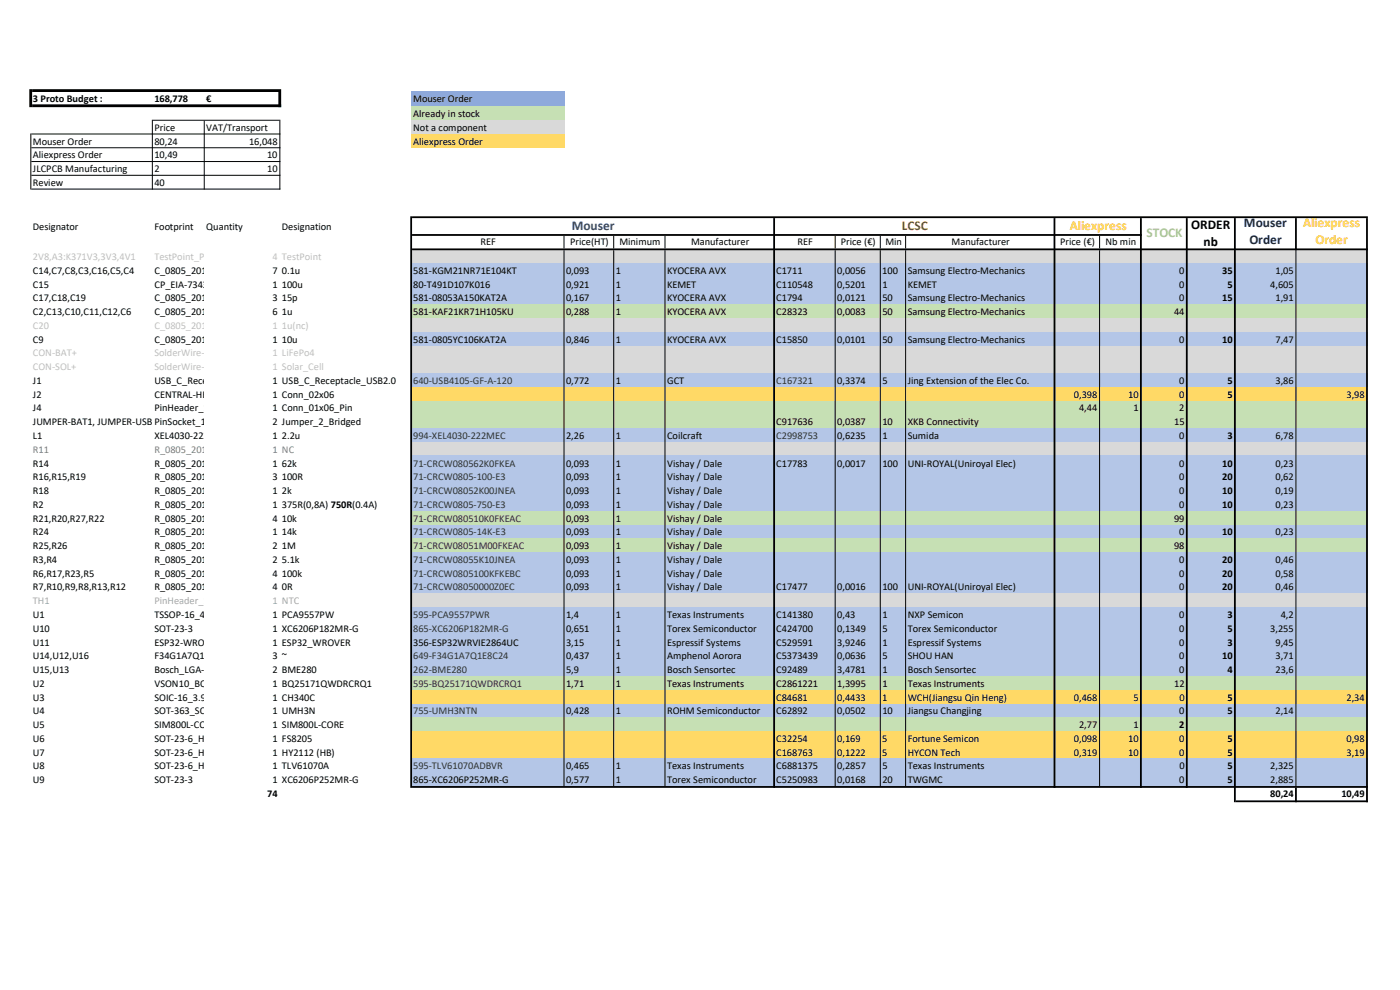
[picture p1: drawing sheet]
<svg xmlns="http://www.w3.org/2000/svg" width="297mm" height="210mm" viewBox="0 0 297 210" stroke-linecap="round" stroke-linejoin="round" font-family="sans-serif">
<defs><g id="words">
<text font-size="2.8" fill="#1f4e78" x="121.3" y="48.8">Mouser</text>
<text font-size="2.8" fill="#f00" x="191.3" y="48.8">LCSC</text>
<g font-size="2.8" fill="#ffc000">
<text x="226.9" y="48.8">Aliexpress</text>
<text x="276.4" y="48.2">Aliexpress</text>
<text x="279.1" y="51.9">Order</text>
</g>
<text font-size="2.8" fill="#a9d08e" x="243.2" y="50.2">STOCK</text>
<g font-size="2.8">
<text x="252.7" y="48.6">ORDER</text>
<text x="255.4" y="52.2">nb</text>
</g>
<g font-size="2.8" fill="#002060">
<text x="263.9" y="48.2">Mouser</text>
<text x="265" y="51.9">Order</text>
</g>
<g font-size="2.2">
<text x="7" y="21.6">3 Proto Budget :</text>
<text x="32.8" y="21.6">168,778</text>
<text x="43.8" y="21.6">€</text>
<text x="87.7" y="21.6">Mouser Order</text>
<text x="32.8" y="27.8">Price</text>
<text x="43.8" y="27.8">VAT/Transport</text>
<text x="87.7" y="24.8">Already in stock</text>
<text x="87.7" y="27.8">Not a component</text>
<text x="7" y="30.7">Mouser Order</text>
<text x="7" y="33.6">Aliexpress Order</text>
<text x="32.8" y="33.6">10,49</text>
<text x="32.8" y="30.7">80,24</text>
<text x="52.8" y="30.7">16,048</text>
<text x="56.7" y="33.6">10</text>
<text x="87.7" y="30.7">Aliexpress Order</text>
<text x="7" y="36.5">JLCPCB Manufacturing</text>
<text x="7" y="39.5">Review</text>
<text x="32.8" y="36.5">2</text>
<text x="32.8" y="39.5">40</text>
<text x="56.7" y="36.5">10</text>
<text x="7" y="48.8">Designator</text>
<text x="32.8" y="48.8">Footprint</text>
<text x="43.8" y="48.8">Quantity</text>
<text x="59.8" y="48.8">Designation</text>
<text x="101.9" y="52">REF</text>
<text x="120.9" y="52">Price(HT)</text>
<text x="131.4" y="52">Minimum</text>
<text x="146.6" y="52">Manufacturer</text>
<text x="169.2" y="52">REF</text>
<text x="178.4" y="52">Price (€)</text>
<text x="187.8" y="52">Min</text>
<text x="201.9" y="52">Manufacturer</text>
<text x="224.9" y="52">Price (€)</text>
<text x="234.5" y="52">Nb min</text>
<text x="7" y="58.1">C14,C7,C8,C3,C16,C5,C4</text>
<text x="32.8" y="58.1">C_0805_2012Metric_Pad1.18x1.45mm_HandSolder</text>
<text x="57.8" y="58.1">7 0.1u</text>
<text x="87.7" y="58.1">581-KGM21NR71E104KT</text>
<text x="120.1" y="58.1">0,093</text>
<text x="130.6" y="58.1">1</text>
<text x="141.5" y="58.1">KYOCERA AVX</text>
<text x="164.7" y="58.1">C1711</text>
<text x="177.6" y="58.1">0,0056</text>
<text x="187.2" y="58.1">100</text>
<text x="192.6" y="58.1">Samsung Electro-Mechanics</text>
<text x="250.2" y="58.1">0</text>
<text x="259.3" y="58.1">35</text>
<text x="270.6" y="58.1">1,05</text>
<text x="7" y="61">C15</text>
<text x="7" y="63.9">C17,C18,C19</text>
<text x="32.8" y="61">CP_EIA-7343-31_Kemet-D_Pad2.25x2.55mm_HandSolder</text>
<text x="32.8" y="63.9">C_0805_2012Metric_Pad1.18x1.45mm_HandSolder</text>
<text x="57.8" y="61">1 100u</text>
<text x="57.8" y="63.9">3 15p</text>
<text x="87.7" y="61">80-T491D107K016</text>
<text x="87.7" y="63.9">581-08053A150KAT2A</text>
<text x="120.1" y="63.9">0,167</text>
<text x="120.1" y="61">0,921</text>
<text x="130.6" y="63.9">1</text>
<text x="130.6" y="61">1</text>
<text x="141.5" y="61">KEMET</text>
<text x="141.5" y="63.9">KYOCERA AVX</text>
<text x="164.7" y="61">C110548</text>
<text x="164.7" y="63.9">C1794</text>
<text x="177.6" y="61">0,5201</text>
<text x="177.6" y="63.9">0,0121</text>
<text x="187.2" y="61">1</text>
<text x="187.2" y="63.9">50</text>
<text x="192.6" y="61">KEMET</text>
<text x="192.6" y="63.9">Samsung Electro-Mechanics</text>
<text x="250.2" y="63.9">0</text>
<text x="250.2" y="61">0</text>
<text x="259.3" y="63.9">15</text>
<text x="260.4" y="61">5</text>
<text x="269.5" y="61">4,605</text>
<text x="270.6" y="63.9">1,91</text>
<text x="7" y="66.8">C2,C13,C10,C11,C12,C6</text>
<text x="32.8" y="66.8">C_0805_2012Metric_Pad1.18x1.45mm_HandSolder</text>
<text x="57.8" y="66.8">6 1u</text>
<text x="87.7" y="66.8">581-KAF21KR71H105KU</text>
<text x="120.1" y="66.8">0,288</text>
<text x="130.6" y="66.8">1</text>
<text x="141.5" y="66.8">KYOCERA AVX</text>
<text x="164.7" y="66.8">C28323</text>
<text x="177.6" y="66.8">0,0083</text>
<text x="187.2" y="66.8">50</text>
<text x="192.6" y="66.8">Samsung Electro-Mechanics</text>
<text x="249.1" y="66.8">44</text>
<text x="7" y="72.7">C9</text>
<text x="32.8" y="72.7">C_0805_2012Metric_Pad1.18x1.45mm_HandSolder</text>
<text x="57.8" y="72.7">1 10u</text>
<text x="87.7" y="72.7">581-0805YC106KAT2A</text>
<text x="120.1" y="72.7">0,846</text>
<text x="130.6" y="72.7">1</text>
<text x="141.5" y="72.7">KYOCERA AVX</text>
<text x="164.7" y="72.7">C15850</text>
<text x="177.6" y="72.7">0,0101</text>
<text x="187.2" y="72.7">50</text>
<text x="192.6" y="72.7">Samsung Electro-Mechanics</text>
<text x="250.2" y="72.7">0</text>
<text x="259.3" y="72.7">10</text>
<text x="270.6" y="72.7">7,47</text>
<text x="7" y="81.4">J1</text>
<text x="32.8" y="81.4">USB_C_Receptacle_HRO_TYPE-C-31-M-12</text>
<text x="57.8" y="81.4">1 USB_C_Receptacle_USB2.0</text>
<text x="120.1" y="81.4">0,772</text>
<text x="130.6" y="81.4">1</text>
<text x="141.5" y="81.4">GCT</text>
<text x="177.6" y="81.4">0,3374</text>
<text x="187.2" y="81.4">5</text>
<text x="192.6" y="81.4">Jing Extension of the Elec Co.</text>
<text x="250.2" y="81.4">0</text>
<text x="260.4" y="81.4">5</text>
<text x="270.6" y="81.4">3,86</text>
<text x="7" y="84.4">J2</text>
<text x="7" y="87.3">J4</text>
<text x="32.8" y="84.4">CENTRAL-HEADER</text>
<text x="32.8" y="87.3">PinHeader_1x06_P2.54mm_Vertical (BME KIT)</text>
<text x="57.8" y="84.4">1 Conn_02x06</text>
<text x="57.8" y="87.3">1 Conn_01x06_Pin</text>
<text x="227.8" y="84.4">0,398</text>
<text x="228.9" y="87.3">4,44</text>
<text x="239.4" y="84.4">10</text>
<text x="240.4" y="87.3">1</text>
<text x="250.2" y="87.3">2</text>
<text x="250.2" y="84.4">0</text>
<text x="260.4" y="84.4">5</text>
<text x="285.7" y="84.4">3,98</text>
<text x="7" y="90.2">JUMPER-BAT1, JUMPER-USB1PinSocket_1x02_P2.54mm_Vertical_SMD_Pin1Right</text>
<text x="7" y="93.1">L1</text>
<text x="32.8" y="93.1">XEL4030-222MEC</text>
<text x="57.8" y="90.2">2 Jumper_2_Bridged</text>
<text x="57.8" y="93.1">1 2.2u</text>
<text x="120.1" y="93.1">2,26</text>
<text x="130.6" y="93.1">1</text>
<text x="141.5" y="93.1">Coilcraft</text>
<text x="164.7" y="90.2">C917636</text>
<text x="177.6" y="90.2">0,0387</text>
<text x="177.6" y="93.1">0,6235</text>
<text x="187.2" y="90.2">10</text>
<text x="187.2" y="93.1">1</text>
<text x="192.6" y="90.2">XKB Connectivity</text>
<text x="192.6" y="93.1">Sumida</text>
<text x="249.1" y="90.2">15</text>
<text x="250.2" y="93.1">0</text>
<text x="260.4" y="93.1">3</text>
<text x="270.6" y="93.1">6,78</text>
<text x="7" y="99">R14</text>
<text x="7" y="101.9">R16,R15,R19</text>
<text x="32.8" y="99">R_0805_2012Metric_Pad1.20x1.40mm_HandSolder</text>
<text x="32.8" y="101.9">R_0805_2012Metric_Pad1.20x1.40mm_HandSolder</text>
<text x="57.8" y="99">1 62k</text>
<text x="57.8" y="101.9">3 100R</text>
<text x="120.1" y="99">0,093</text>
<text x="120.1" y="101.9">0,093</text>
<text x="130.6" y="99">1</text>
<text x="130.6" y="101.9">1</text>
<text x="141.5" y="99">Vishay / Dale</text>
<text x="141.5" y="101.9">Vishay / Dale</text>
<text x="164.7" y="99">C17783</text>
<text x="177.6" y="99">0,0017</text>
<text x="187.2" y="99">100</text>
<text x="192.6" y="99">UNI-ROYAL(Uniroyal Elec)</text>
<text x="250.2" y="99">0</text>
<text x="250.2" y="101.9">0</text>
<text x="259.3" y="99">10</text>
<text x="259.3" y="101.9">20</text>
<text x="270.6" y="99">0,23</text>
<text x="270.6" y="101.9">0,62</text>
<text x="7" y="104.8">R18</text>
<text x="7" y="107.7">R2</text>
<text x="32.8" y="104.8">R_0805_2012Metric_Pad1.20x1.40mm_HandSolder</text>
<text x="32.8" y="107.7">R_0805_2012Metric_Pad1.20x1.40mm_HandSolder</text>
<text x="57.8" y="104.8">1 2k</text>
<text x="57.8" y="107.7">1</text>
<text x="59.8" y="107.7">375R(0,8A) 750R(0.4A)</text>
<text x="120.1" y="104.8">0,093</text>
<text x="120.1" y="107.7">0,093</text>
<text x="130.6" y="107.7">1</text>
<text x="130.6" y="104.8">1</text>
<text x="141.5" y="104.8">Vishay / Dale</text>
<text x="141.5" y="107.7">Vishay / Dale</text>
<text x="250.2" y="107.7">0</text>
<text x="250.2" y="104.8">0</text>
<text x="259.3" y="104.8">10</text>
<text x="259.3" y="107.7">10</text>
<text x="270.6" y="104.8">0,19</text>
<text x="270.6" y="107.7">0,23</text>
<text x="7" y="110.7">R21,R20,R27,R22</text>
<text x="7" y="113.6">R24</text>
<text x="32.8" y="110.7">R_0805_2012Metric_Pad1.20x1.40mm_HandSolder</text>
<text x="32.8" y="113.6">R_0805_2012Metric_Pad1.20x1.40mm_HandSolder</text>
<text x="57.8" y="110.7">4 10k</text>
<text x="57.8" y="113.6">1 14k</text>
<text x="120.1" y="110.7">0,093</text>
<text x="120.1" y="113.6">0,093</text>
<text x="130.6" y="110.7">1</text>
<text x="130.6" y="113.6">1</text>
<text x="141.5" y="110.7">Vishay / Dale</text>
<text x="141.5" y="113.6">Vishay / Dale</text>
<text x="249.1" y="110.7">99</text>
<text x="250.2" y="113.6">0</text>
<text x="259.3" y="113.6">10</text>
<text x="270.6" y="113.6">0,23</text>
<text x="7" y="116.5">R25,R26</text>
<text x="7" y="119.4">R3,R4</text>
<text x="32.8" y="116.5">R_0805_2012Metric_Pad1.20x1.40mm_HandSolder</text>
<text x="32.8" y="119.4">R_0805_2012Metric_Pad1.20x1.40mm_HandSolder</text>
<text x="57.8" y="116.5">2 1M</text>
<text x="57.8" y="119.4">2 5.1k</text>
<text x="120.1" y="116.5">0,093</text>
<text x="120.1" y="119.4">0,093</text>
<text x="130.6" y="116.5">1</text>
<text x="130.6" y="119.4">1</text>
<text x="141.5" y="116.5">Vishay / Dale</text>
<text x="141.5" y="119.4">Vishay / Dale</text>
<text x="249.1" y="116.5">98</text>
<text x="250.2" y="119.4">0</text>
<text x="259.3" y="119.4">20</text>
<text x="270.6" y="119.4">0,46</text>
<text x="7" y="122.3">R6,R17,R23,R5</text>
<text x="7" y="125.3">R7,R10,R9,R8,R13,R12</text>
<text x="32.8" y="122.3">R_0805_2012Metric_Pad1.20x1.40mm_HandSolder</text>
<text x="32.8" y="125.3">R_0805_2012Metric_Pad1.20x1.40mm_HandSolder</text>
<text x="57.8" y="122.3">4 100k</text>
<text x="57.8" y="125.3">4 0R</text>
<text x="120.1" y="122.3">0,093</text>
<text x="120.1" y="125.3">0,093</text>
<text x="130.6" y="122.3">1</text>
<text x="130.6" y="125.3">1</text>
<text x="141.5" y="122.3">Vishay / Dale</text>
<text x="141.5" y="125.3">Vishay / Dale</text>
<text x="164.7" y="125.3">C17477</text>
<text x="177.6" y="125.3">0,0016</text>
<text x="187.2" y="125.3">100</text>
<text x="192.6" y="125.3">UNI-ROYAL(Uniroyal Elec)</text>
<text x="250.2" y="125.3">0</text>
<text x="250.2" y="122.3">0</text>
<text x="259.3" y="122.3">20</text>
<text x="259.3" y="125.3">20</text>
<text x="270.6" y="122.3">0,58</text>
<text x="270.6" y="125.3">0,46</text>
<text x="7" y="131.1">U1</text>
<text x="32.8" y="131.1">TSSOP-16_4.4x5mm_P0.65mm</text>
<text x="57.8" y="131.1">1 PCA9557PW</text>
<text x="120.1" y="131.1">1,4</text>
<text x="130.6" y="131.1">1</text>
<text x="141.5" y="131.1">Texas Instruments</text>
<text x="164.7" y="131.1">C141380</text>
<text x="177.6" y="131.1">0,43</text>
<text x="187.2" y="131.1">1</text>
<text x="192.6" y="131.1">NXP Semicon</text>
<text x="250.2" y="131.1">0</text>
<text x="260.4" y="131.1">3</text>
<text x="271.7" y="131.1">4,2</text>
<text x="7" y="134">U10</text>
<text x="7" y="136.9">U11</text>
<text x="32.8" y="134">SOT-23-3</text>
<text x="32.8" y="136.9">ESP32-WROVER</text>
<text x="57.8" y="134">1 XC6206P182MR-G</text>
<text x="57.8" y="136.9">1 ESP32_WROVER</text>
<text x="87.7" y="136.9">356-ESP32WRVIE2864UC</text>
<text x="120.1" y="136.9">3,15</text>
<text x="120.1" y="134">0,651</text>
<text x="130.6" y="136.9">1</text>
<text x="130.6" y="134">1</text>
<text x="141.5" y="136.9">Espressif Systems</text>
<text x="141.5" y="134">Torex Semiconductor</text>
<text x="164.7" y="136.9">C529591</text>
<text x="164.7" y="134">C424700</text>
<text x="177.6" y="136.9">3,9246</text>
<text x="177.6" y="134">0,1349</text>
<text x="187.2" y="134">5</text>
<text x="187.2" y="136.9">1</text>
<text x="192.6" y="136.9">Espressif Systems</text>
<text x="192.6" y="134">Torex Semiconductor</text>
<text x="250.2" y="134">0</text>
<text x="250.2" y="136.9">0</text>
<text x="260.4" y="134">5</text>
<text x="260.4" y="136.9">3</text>
<text x="269.5" y="134">3,255</text>
<text x="270.6" y="136.9">9,45</text>
<text x="7" y="139.9">U14,U12,U16</text>
<text x="7" y="142.8">U15,U13</text>
<text x="32.8" y="139.9">F34G1A7Q1E8C24</text>
<text x="32.8" y="142.8">Bosch_LGA-8_2.5x2.5mm_P0.65mm_ClockwisePinNumbering</text>
<text x="57.8" y="139.9">3 ~</text>
<text x="57.8" y="142.8">2 BME280</text>
<text x="120.1" y="139.9">0,437</text>
<text x="120.1" y="142.8">5,9</text>
<text x="130.6" y="139.9">1</text>
<text x="130.6" y="142.8">1</text>
<text x="141.5" y="139.9">Amphenol Aorora</text>
<text x="141.5" y="142.8">Bosch Sensortec</text>
<text x="164.7" y="139.9">C5373439</text>
<text x="164.7" y="142.8">C92489</text>
<text x="177.6" y="142.8">3,4781</text>
<text x="177.6" y="139.9">0,0636</text>
<text x="187.2" y="139.9">5</text>
<text x="187.2" y="142.8">1</text>
<text x="192.6" y="142.8">Bosch Sensortec</text>
<text x="192.6" y="139.9">SHOU HAN</text>
<text x="250.2" y="142.8">0</text>
<text x="250.2" y="139.9">0</text>
<text x="259.3" y="139.9">10</text>
<text x="260.4" y="142.8">4</text>
<text x="270.6" y="139.9">3,71</text>
<text x="270.6" y="142.8">23,6</text>
<text x="7" y="145.7">U2</text>
<text x="7" y="148.6">U3</text>
<text x="32.8" y="145.7">VSON10_BQ25171_3X3_TEX-M</text>
<text x="32.8" y="148.6">SOIC-16_3.9x9.9mm_P1.27mm</text>
<text x="57.8" y="145.7">1 BQ25171QWDRCRQ1</text>
<text x="57.8" y="148.6">1 CH340C</text>
<text x="120.1" y="145.7">1,71</text>
<text x="130.6" y="145.7">1</text>
<text x="141.5" y="145.7">Texas Instruments</text>
<text x="164.7" y="145.7">C2861221</text>
<text x="164.7" y="148.6">C84681</text>
<text x="177.6" y="148.6">0,4433</text>
<text x="177.6" y="145.7">1,3995</text>
<text x="187.2" y="148.6">1</text>
<text x="187.2" y="145.7">1</text>
<text x="192.6" y="148.6">WCH(Jiangsu Qin Heng)</text>
<text x="192.6" y="145.7">Texas Instruments</text>
<text x="227.8" y="148.6">0,468</text>
<text x="240.4" y="148.6">5</text>
<text x="249.1" y="145.7">12</text>
<text x="250.2" y="148.6">0</text>
<text x="260.4" y="148.6">5</text>
<text x="285.7" y="148.6">2,34</text>
<text x="7" y="151.6">U4</text>
<text x="7" y="154.5">U5</text>
<text x="32.8" y="151.6">SOT-363_SC-70-6</text>
<text x="32.8" y="154.5">SIM800L-CORE</text>
<text x="57.8" y="151.6">1 UMH3N</text>
<text x="57.8" y="154.5">1 SIM800L-CORE</text>
<text x="120.1" y="151.6">0,428</text>
<text x="130.6" y="151.6">1</text>
<text x="141.5" y="151.6">ROHM Semiconductor</text>
<text x="164.7" y="151.6">C62892</text>
<text x="177.6" y="151.6">0,0502</text>
<text x="187.2" y="151.6">10</text>
<text x="192.6" y="151.6">Jiangsu Changjing</text>
<text x="228.9" y="154.5">2,77</text>
<text x="240.5" y="154.5">1</text>
<text x="250.2" y="151.6">0</text>
<text x="250.2" y="154.5">2</text>
<text x="260.4" y="151.6">5</text>
<text x="270.6" y="151.6">2,14</text>
<text x="7" y="157.4">U6</text>
<text x="7" y="160.3">U7</text>
<text x="32.8" y="157.4">SOT-23-6_Handsoldering</text>
<text x="32.8" y="160.3">SOT-23-6_Handsoldering</text>
<text x="57.8" y="157.4">1 FS8205</text>
<text x="57.8" y="160.3">1 HY2112 (HB)</text>
<text x="164.7" y="157.4">C32254</text>
<text x="164.7" y="160.3">C168763</text>
<text x="177.6" y="157.4">0,169</text>
<text x="177.6" y="160.3">0,1222</text>
<text x="187.2" y="160.3">5</text>
<text x="187.2" y="157.4">5</text>
<text x="192.6" y="160.3">HYCON Tech</text>
<text x="192.6" y="157.4">Fortune Semicon</text>
<text x="227.8" y="157.4">0,098</text>
<text x="227.8" y="160.3">0,319</text>
<text x="239.4" y="157.4">10</text>
<text x="239.4" y="160.3">10</text>
<text x="250.2" y="157.4">0</text>
<text x="250.2" y="160.3">0</text>
<text x="260.4" y="157.4">5</text>
<text x="260.4" y="160.3">5</text>
<text x="285.7" y="157.4">0,98</text>
<text x="285.7" y="160.3">3,19</text>
<text x="7" y="163.2">U8</text>
<text x="7" y="166.1">U9</text>
<text x="32.8" y="163.2">SOT-23-6_Handsoldering</text>
<text x="32.8" y="166.1">SOT-23-3</text>
<text x="57.8" y="163.2">1 TLV61070A</text>
<text x="57.8" y="166.1">1 XC6206P252MR-G</text>
<text x="87.7" y="166.1">865-XC6206P252MR-G</text>
<text x="120.1" y="163.2">0,465</text>
<text x="120.1" y="166.1">0,577</text>
<text x="130.6" y="166.1">1</text>
<text x="130.6" y="163.2">1</text>
<text x="141.5" y="163.2">Texas Instruments</text>
<text x="141.5" y="166.1">Torex Semiconductor</text>
<text x="164.7" y="163.2">C6881375</text>
<text x="164.7" y="166.1">C5250983</text>
<text x="177.6" y="166.1">0,0168</text>
<text x="177.6" y="163.2">0,2857</text>
<text x="187.2" y="163.2">5</text>
<text x="187.2" y="166.1">20</text>
<text x="192.6" y="166.1">TWGMC</text>
<text x="192.6" y="163.2">Texas Instruments</text>
<text x="250.2" y="166.1">0</text>
<text x="250.2" y="163.2">0</text>
<text x="260.4" y="163.2">5</text>
<text x="260.4" y="166.1">5</text>
<text x="269.5" y="163.2">2,325</text>
<text x="269.5" y="166.1">2,885</text>
<text x="56.7" y="169.1">74</text>
<text x="269.5" y="169.1">80,24</text>
<text x="284.6" y="169.1">10,49</text>
</g>
<g font-size="2.2" fill="#bfbfbf">
<text x="7" y="55.2">2V8,A3:K371V3,3V3,4V1</text>
<text x="32.8" y="55.2">TestPoint_Pad_D1.5mm</text>
<text x="57.8" y="55.2">4 TestPoint</text>
<text x="7" y="69.8">C20</text>
<text x="32.8" y="69.8">C_0805_2012Metric_Pad1.18x1.45mm_HandSolder</text>
<text x="57.8" y="69.8">1 1u(nc)</text>
<text x="7" y="75.6">CON-BAT+</text>
<text x="32.8" y="75.6">SolderWire-2.5sqmm_1x02_P8.8mm_D2.4mm_OD4.4mm</text>
<text x="57.8" y="75.6">1 LiFePo4</text>
<text x="7" y="78.5">CON-SOL+</text>
<text x="32.8" y="78.5">SolderWire-2.5sqmm_1x02_P8.8mm_D2.4mm_OD4.4mm</text>
<text x="57.8" y="78.5">1 Solar_Cell</text>
</g>
<g font-size="2.2" fill="#333">
<text x="87.7" y="81.4">640-USB4105-GF-A-120</text>
<text x="164.7" y="81.4">C167321</text>
<text x="87.7" y="93.1">994-XEL4030-222MEC</text>
<text x="164.7" y="93.1">C2998753</text>
<text x="87.7" y="99">71-CRCW080562K0FKEA</text>
<text x="87.7" y="101.9">71-CRCW0805-100-E3</text>
<text x="87.7" y="104.8">71-CRCW08052K00JNEA</text>
<text x="87.7" y="107.7">71-CRCW0805-750-E3</text>
<text x="87.7" y="110.7">71-CRCW080510K0FKEAC</text>
<text x="87.7" y="113.6">71-CRCW0805-14K-E3</text>
<text x="87.7" y="116.5">71-CRCW08051M00FKEAC</text>
<text x="87.7" y="119.4">71-CRCW08055K10JNEA</text>
<text x="87.7" y="122.3">71-CRCW0805100KFKEBC</text>
<text x="87.7" y="125.3">71-CRCW08050000Z0EC</text>
<text x="87.7" y="131.1">595-PCA9557PWR</text>
<text x="87.7" y="134">865-XC6206P182MR-G</text>
<text x="87.7" y="139.9">649-F34G1A7Q1E8C24</text>
<text x="87.7" y="142.8">262-BME280</text>
<text x="87.7" y="145.7">595-BQ25171QWDRCRQ1</text>
<text x="87.7" y="151.6">755-UMH3NTN</text>
<text x="87.7" y="163.2">595-TLV61070ADBVR</text>
</g>
<g font-size="2.2" fill="#808080">
<text x="7" y="96.1">R11</text>
<text x="32.8" y="96.1">R_0805_2012Metric_Pad1.20x1.40mm_HandSolder</text>
<text x="57.8" y="96.1">1 NC</text>
</g>
<g font-size="2.2" fill="#a6a6a6">
<text x="7" y="128.2">TH1</text>
<text x="32.8" y="128.2">PinHeader_1x02_P2.54mm_Vertical</text>
<text x="57.8" y="128.2">1 NTC</text>
</g>
</g></defs>
<path d="M87.2 19.4h32.5v3.1h-32.5z" fill="#8ea9db"/>
<path d="M87.2 22.4h32.5v3.1h-32.5z" fill="#c6e0b4"/>
<path d="M87.2 25.5h32.5v2.9h-32.5z" fill="#d9d9d9"/>
<path d="M87.2 28.4h32.5v3h-32.5z" fill="#ffd966"/>
<path d="M87.2 52.9h202.8v2.9h-202.8z" fill="#d9d9d9"/>
<path d="M87.2 55.8h202.8v8.8h-202.8z" fill="#b4c6e7"/>
<path d="M87.2 64.6h202.8v2.9h-202.8z" fill="#c6e0b4"/>
<path d="M87.2 67.5h202.8v2.9h-202.8z" fill="#d9d9d9"/>
<path d="M87.2 70.4h202.8v3h-202.8z" fill="#b4c6e7"/>
<path d="M87.2 73.3h202.8v5.9h-202.8z" fill="#d9d9d9"/>
<path d="M87.2 79.2h202.8v2.9h-202.8z" fill="#b4c6e7"/>
<path d="M87.2 82.1h202.8v2.9h-202.8z" fill="#ffd966"/>
<path d="M87.2 85h202.8v5.9h-202.8z" fill="#c6e0b4"/>
<path d="M87.2 90.8h202.8v3h-202.8z" fill="#b4c6e7"/>
<path d="M87.2 93.8h202.8v2.9h-202.8z" fill="#d9d9d9"/>
<path d="M87.2 96.7h202.8v11.7h-202.8z" fill="#b4c6e7"/>
<path d="M87.2 108.4h202.8v2.9h-202.8z" fill="#c6e0b4"/>
<path d="M87.2 111.3h202.8v3h-202.8z" fill="#b4c6e7"/>
<path d="M87.2 114.2h202.8v3h-202.8z" fill="#c6e0b4"/>
<path d="M87.2 117.1h202.8v8.8h-202.8z" fill="#b4c6e7"/>
<path d="M87.2 125.9h202.8v3h-202.8z" fill="#d9d9d9"/>
<path d="M87.2 128.8h202.8v14.7h-202.8z" fill="#b4c6e7"/>
<path d="M87.2 143.4h202.8v3h-202.8z" fill="#c6e0b4"/>
<path d="M87.2 146.3h202.8v3h-202.8z" fill="#ffd966"/>
<path d="M87.2 149.3h202.8v2.9h-202.8z" fill="#b4c6e7"/>
<path d="M87.2 152.2h202.8v3h-202.8z" fill="#c6e0b4"/>
<path d="M87.2 155.1h202.8v5.9h-202.8z" fill="#ffd966"/>
<path d="M87.2 161h202.8v6h-202.8z" fill="#b4c6e7"/>
<g fill="#000">
<path d="M59.1 19.5h.5v3.2h-.5zM6.2 18.9h.6v3.8h-.6zM119.5 50h.3v2.7h-.3zM130.1 50h.2v2.7h-.2zM141 50h.2v2.7h-.2zM177.1 50h.2v2.7h-.2zM186.6 50h.3v2.7h-.3zM192 50h.2v2.7h-.2zM233.2 50h.2v2.7h-.2zM274.7 46.3h.4v6.8h-.4z" fill-rule="evenodd"/>
<path d="M32.4 25.4h27.1v.2h-27.1zM6.6 28.3h52.9v.2h-52.9zM6.6 31.2h52.9v.3h-52.9zM6.6 34.2h52.9v.2h-52.9zM6.6 37.1h52.9v.2h-52.9zM6.6 40h52.9v.2h-52.9zM87.4 45.9h202.8v.4h-202.8zM87.4 49.7h154.8v.3h-154.8zM87.4 52.7h202.8v.4h-202.8zM87.4 166.8h202.8v.3h-202.8zM262.2 169.8h28v.4h-28z" fill-rule="evenodd"/>
<path d="M274.8 53.1h.2v113.7h-.2zM6.4 28.3h.2v11.9h-.2zM59.3 25.6h.2v14.6h-.2zM32.2 25.4h.2v14.8h-.2zM43.2 25.6h.2v14.6h-.2zM87 45.9h.4v121.2h-.4zM164 46.3h.4v120.8h-.4zM223.5 46.3h.4v120.8h-.4zM241.9 46.3h.3v120.8h-.3zM251.6 46.3h.4v120.8h-.4zM261.8 46.3h.4v123.9h-.4zM274.7 167.1h.4v3.1h-.4zM289.8 46.3h.4v123.9h-.4zM119.5 53.1h.3v113.7h-.3zM130.1 53.1h.2v113.7h-.2zM141 53.1h.2v113.7h-.2zM177.1 53.1h.2v113.7h-.2zM186.6 53.1h.3v113.7h-.3zM192 53.1h.2v113.7h-.2zM233.2 53.1h.2v113.7h-.2zM6.8 18.9h52.8v.6h-52.8zM6.8 22.1h52.8v.6h-52.8z" fill-rule="evenodd"/>
</g>
<use href="#words"/>
</svg>
